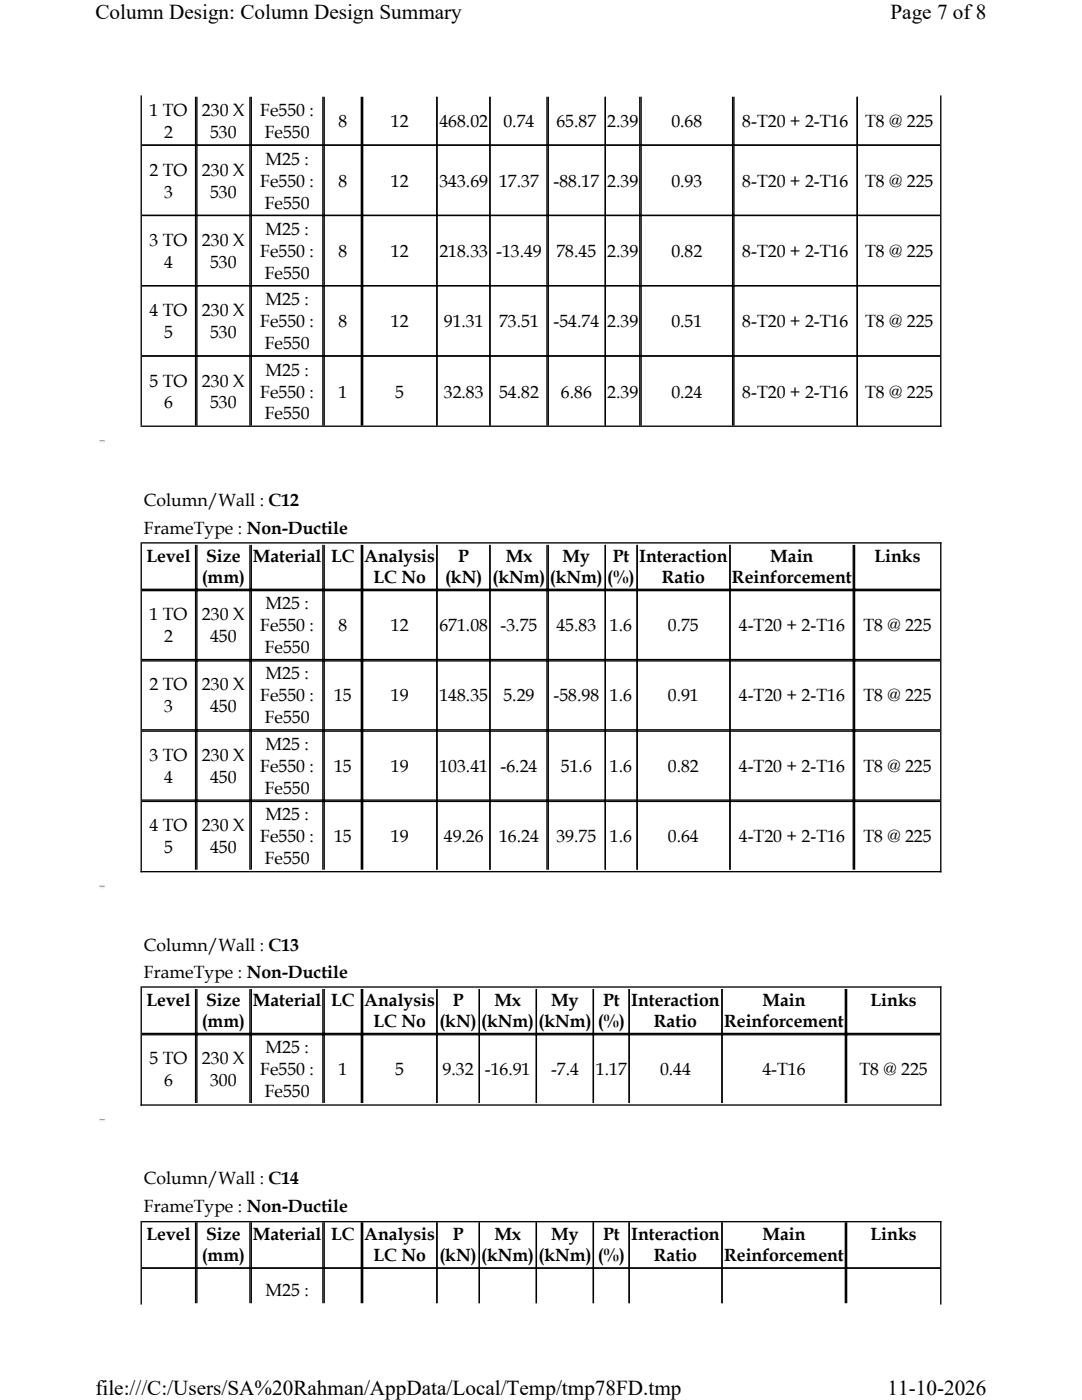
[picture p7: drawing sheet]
<svg xmlns="http://www.w3.org/2000/svg" width="216mm" height="279mm" viewBox="0 0 216 279" stroke-linecap="round" stroke-linejoin="round" font-family="sans-serif">
<defs><g id="words">
<g font-size="4.2">
<text x="19" y="3.8">Column Design: Column Design Summary</text>
<text x="177.7" y="3.8">Page 7 of8</text>
<text x="19" y="278.5">file:///C:/Users/SA%20Rahman/AppData/Local/Temp/tmp78FD.tmp</text>
<text x="177.1" y="278.5">11-10-2026</text>
</g>
<g font-size="3.5">
<text x="29.8" y="23.2">1 TO</text>
<text x="40.3" y="23.2">230 X</text>
<text x="51.9" y="23.2">Fe550 :</text>
<text x="32.7" y="27.6">2</text>
<text x="41.9" y="27.6">530</text>
<text x="52.8" y="27.6">Fe550</text>
<text x="67.5" y="25.4">8</text>
<text x="78" y="25.4">12</text>
<text x="87.7" y="25.4">468.02</text>
<text x="100.5" y="25.4">0.74</text>
<text x="111" y="25.4">65.87</text>
<text x="121.2" y="25.4">2.39</text>
<text x="134" y="25.4">0.68</text>
<text x="148.1" y="25.4">8-T20 + 2-T16</text>
<text x="172.6" y="25.4">T8 @ 225</text>
<text x="29.8" y="35.1">2 TO</text>
<text x="40.3" y="35.1">230 X</text>
<text x="53" y="32.9">M25 :</text>
<text x="32.7" y="39.4">3</text>
<text x="41.9" y="39.4">530</text>
<text x="51.9" y="37.3">Fe550 :</text>
<text x="52.8" y="41.6">Fe550</text>
<text x="67.5" y="37.3">8</text>
<text x="78" y="37.3">12</text>
<text x="87.7" y="37.3">343.69</text>
<text x="99.6" y="37.3">17.37</text>
<text x="110.5" y="37.3">-88.17</text>
<text x="121.2" y="37.3">2.39</text>
<text x="134" y="37.3">0.93</text>
<text x="148.1" y="37.3">8-T20 + 2-T16</text>
<text x="172.6" y="37.3">T8 @ 225</text>
<text x="53" y="46.9">M25 :</text>
<text x="29.8" y="49.1">3 TO</text>
<text x="32.7" y="53.5">4</text>
<text x="40.3" y="49.1">230 X</text>
<text x="41.9" y="53.5">530</text>
<text x="51.9" y="51.3">Fe550 :</text>
<text x="67.5" y="51.3">8</text>
<text x="78" y="51.3">12</text>
<text x="87.7" y="51.3">218.33</text>
<text x="99" y="51.3">-13.49</text>
<text x="111" y="51.3">78.45</text>
<text x="121.2" y="51.3">2.39</text>
<text x="134" y="51.3">0.82</text>
<text x="148.1" y="51.3">8-T20 + 2-T16</text>
<text x="172.6" y="51.3">T8 @ 225</text>
<text x="52.8" y="55.7">Fe550</text>
<text x="29.8" y="63.1">4 TO</text>
<text x="40.3" y="63.1">230 X</text>
<text x="51.9" y="65.3">Fe550 :</text>
<text x="53" y="60.9">M25 :</text>
<text x="67.5" y="65.3">8</text>
<text x="78" y="65.3">12</text>
<text x="88.6" y="65.3">91.31</text>
<text x="99.6" y="65.3">73.51</text>
<text x="110.5" y="65.3">-54.74</text>
<text x="121.2" y="65.3">2.39</text>
<text x="134" y="65.3">0.51</text>
<text x="148.1" y="65.3">8-T20 + 2-T16</text>
<text x="172.6" y="65.3">T8 @ 225</text>
<text x="32.7" y="67.5">5</text>
<text x="41.9" y="67.5">530</text>
<text x="52.8" y="69.7">Fe550</text>
<text x="29.8" y="77.1">5 TO</text>
<text x="40.3" y="77.1">230 X</text>
<text x="53" y="74.9">M25 :</text>
<text x="32.7" y="81.5">6</text>
<text x="41.9" y="81.5">530</text>
<text x="51.9" y="79.3">Fe550 :</text>
<text x="52.8" y="83.7">Fe550</text>
<text x="67.5" y="79.3">1</text>
<text x="78.9" y="79.3">5</text>
<text x="88.6" y="79.3">32.83</text>
<text x="99.6" y="79.3">54.82</text>
<text x="111.9" y="79.3">6.86</text>
<text x="121.2" y="79.3">2.39</text>
<text x="134" y="79.3">0.24</text>
<text x="148.1" y="79.3">8-T20 + 2-T16</text>
<text x="172.6" y="79.3">T8 @ 225</text>
<text x="28.7" y="101.1">Column/Wall : C12</text>
<text x="28.7" y="106.5">FrameType : Non-Ductile</text>
<text x="29.2" y="112.2">Level</text>
<text x="41.1" y="112.2">Size</text>
<text x="50.4" y="112.2">Material</text>
<text x="66.1" y="112.2">LC</text>
<text x="72.7" y="112.2">Analysis</text>
<text x="91.5" y="112.2">P</text>
<text x="100.9" y="112.2">Mx</text>
<text x="112.3" y="112.2">My</text>
<text x="122.3" y="112.2">Pt</text>
<text x="127.5" y="112.2">Interaction</text>
<text x="153.7" y="112.2">Main</text>
<text x="174.5" y="112.2">Links</text>
<text x="40.3" y="116.4">(mm)</text>
<text x="74.5" y="116.4">LC No</text>
<text x="88.8" y="116.4">(kN)</text>
<text x="98.3" y="116.4">(kNm)</text>
<text x="109.7" y="116.4">(kNm)</text>
<text x="121.2" y="116.4">(%)</text>
<text x="132" y="116.4">Ratio</text>
<text x="146.1" y="116.4">Reinforcement</text>
<text x="29.8" y="123.7">1 TO</text>
<text x="40.3" y="123.7">230 X</text>
<text x="51.9" y="125.9">Fe550 :</text>
<text x="53" y="121.6">M25 :</text>
<text x="67.5" y="125.9">8</text>
<text x="78" y="125.9">12</text>
<text x="87.7" y="125.9">671.08</text>
<text x="99.9" y="125.9">-3.75</text>
<text x="111" y="125.9">45.83</text>
<text x="121.7" y="125.9">1.6</text>
<text x="133.3" y="125.9">0.75</text>
<text x="147.4" y="125.9">4-T20 + 2-T16</text>
<text x="172.3" y="125.9">T8 @ 225</text>
<text x="32.7" y="128.1">2</text>
<text x="41.9" y="128.1">450</text>
<text x="52.8" y="130.3">Fe550</text>
<text x="29.8" y="137.8">2 TO</text>
<text x="40.3" y="137.8">230 X</text>
<text x="53" y="135.6">M25 :</text>
<text x="32.7" y="142.1">3</text>
<text x="41.9" y="142.1">450</text>
<text x="51.9" y="140">Fe550 :</text>
<text x="66.7" y="140">15</text>
<text x="78" y="140">19</text>
<text x="87.7" y="140">148.35</text>
<text x="100.5" y="140">5.29</text>
<text x="110.5" y="140">-58.98</text>
<text x="121.7" y="140">1.6</text>
<text x="133.3" y="140">0.91</text>
<text x="147.4" y="140">4-T20 + 2-T16</text>
<text x="172.3" y="140">T8 @ 225</text>
<text x="52.8" y="144.3">Fe550</text>
<text x="53" y="149.6">M25 :</text>
<text x="29.8" y="151.8">3 TO</text>
<text x="40.3" y="151.8">230 X</text>
<text x="51.9" y="154">Fe550 :</text>
<text x="66.7" y="154">15</text>
<text x="78" y="154">19</text>
<text x="87.7" y="154">103.41</text>
<text x="99.9" y="154">-6.24</text>
<text x="111.9" y="154">51.6</text>
<text x="121.7" y="154">1.6</text>
<text x="133.3" y="154">0.82</text>
<text x="147.4" y="154">4-T20 + 2-T16</text>
<text x="172.3" y="154">T8 @ 225</text>
<text x="32.7" y="156.2">4</text>
<text x="41.9" y="156.2">450</text>
<text x="52.8" y="158.4">Fe550</text>
<text x="29.8" y="165.8">4 TO</text>
<text x="40.3" y="165.8">230 X</text>
<text x="53" y="163.6">M25 :</text>
<text x="32.7" y="170.2">5</text>
<text x="41.9" y="170.2">450</text>
<text x="51.9" y="168">Fe550 :</text>
<text x="52.8" y="172.4">Fe550</text>
<text x="66.7" y="168">15</text>
<text x="78" y="168">19</text>
<text x="88.6" y="168">49.26</text>
<text x="99.6" y="168">16.24</text>
<text x="111" y="168">39.75</text>
<text x="121.7" y="168">1.6</text>
<text x="133.3" y="168">0.64</text>
<text x="147.4" y="168">4-T20 + 2-T16</text>
<text x="172.3" y="168">T8 @ 225</text>
<text x="28.7" y="189.7">Column/Wall : C13</text>
<text x="28.7" y="195.2">FrameType : Non-Ductile</text>
<text x="29.2" y="200.8">Level</text>
<text x="41.1" y="200.8">Size</text>
<text x="50.4" y="200.8">Material</text>
<text x="66.1" y="200.8">LC</text>
<text x="72.7" y="200.8">Analysis</text>
<text x="90.3" y="200.8">P</text>
<text x="98.6" y="200.8">Mx</text>
<text x="110" y="200.8">My</text>
<text x="120.3" y="200.8">Pt</text>
<text x="126" y="200.8">Interaction</text>
<text x="152.1" y="200.8">Main</text>
<text x="173.7" y="200.8">Links</text>
<text x="40.3" y="205">(mm)</text>
<text x="74.5" y="205">LC No</text>
<text x="87.7" y="205">(kN)</text>
<text x="96" y="205">(kNm)</text>
<text x="107.5" y="205">(kNm)</text>
<text x="119.3" y="205">(%)</text>
<text x="130.5" y="205">Ratio</text>
<text x="144.5" y="205">Reinforcement</text>
<text x="29.8" y="212.4">5 TO</text>
<text x="40.3" y="212.4">230 X</text>
<text x="51.9" y="214.6">Fe550 :</text>
<text x="53" y="210.2">M25 :</text>
<text x="67.5" y="214.6">1</text>
<text x="78.9" y="214.6">5</text>
<text x="88.3" y="214.6">9.32</text>
<text x="96.7" y="214.6">-16.91</text>
<text x="110" y="214.6">-7.4</text>
<text x="118.9" y="214.6">1.17</text>
<text x="131.7" y="214.6">0.44</text>
<text x="152.1" y="214.6">4-T16</text>
<text x="171.5" y="214.6">T8 @ 225</text>
<text x="32.7" y="216.8">6</text>
<text x="41.9" y="216.8">300</text>
<text x="52.8" y="219">Fe550</text>
<text x="28.7" y="236.3">Column/Wall : C14</text>
<text x="28.7" y="241.8">FrameType : Non-Ductile</text>
<text x="29.2" y="247.4">Level</text>
<text x="40.3" y="251.6">(mm)</text>
<text x="41.1" y="247.4">Size</text>
<text x="50.4" y="247.4">Material</text>
<text x="66.1" y="247.4">LC</text>
<text x="72.7" y="247.4">Analysis</text>
<text x="74.5" y="251.6">LC No</text>
<text x="87.7" y="251.6">(kN)</text>
<text x="90.3" y="247.4">P</text>
<text x="96" y="251.6">(kNm)</text>
<text x="98.6" y="247.4">Mx</text>
<text x="107.5" y="251.6">(kNm)</text>
<text x="110" y="247.4">My</text>
<text x="119.3" y="251.6">(%)</text>
<text x="120.3" y="247.4">Pt</text>
<text x="126" y="247.4">Interaction</text>
<text x="130.5" y="251.6">Ratio</text>
<text x="144.5" y="251.6">Reinforcement</text>
<text x="152.1" y="247.4">Main</text>
<text x="173.7" y="247.4">Links</text>
<text x="53" y="258.7">M25 :</text>
</g>
</g></defs>
<g fill="none" stroke="#000" stroke-width=".26">
<path d="M28.2 19v65.9M39 19.3v65.6M39.3 19.3v65.6M49.9 19.3v65.6M50.1 19.3v65.6M64.4 19.3v65.6M64.7 19.3v65.6M72.1 19.3v65.6M72.4 19.3v65.6M87.2 19.3v65.6M97.8 19.3v65.6M109.1 19.3v65.6"/>
<path d="M109.4 19.3v65.6M120.8 19.3v65.6M127.7 19.3v65.6M127.9 19.3v65.6M146.2 19.3v65.6M146.4 19.3v65.6M171.1 19.3v65.6M187.7 19v66.2M28.3 29h159.3M28.3 43h159.3M28.3 57h159.3M28.3 71h159.3"/>
<path d="M28 85.1h159.9M28.2 108.2v65.9M28.3 108.3h159.6M28.3 117.9h159.3M28.3 117.6h159.3M39 108.7v64.9M39.3 108.7v64.9M49.9 108.7v64.9M50.1 108.7v64.9M64.4 108.7v64.9M64.7 108.7v64.9M72.1 108.7v64.9"/>
<path d="M72.4 108.7v64.9M87.2 108.7v64.9M97.8 108.7v64.9M109.1 108.7v64.9M109.4 108.7v64.9M120.8 108.7v64.9M127.1 108.7v64.9M145.7 108.7v64.9M170.3 108.7v64.9M170.5 108.7v64.9M187.7 108.2v65.9M28.3 131.9h159.3"/>
<path d="M28.3 131.6h159.3M28.3 145.9h159.3M28.3 145.7h159.3M28.3 159.9h159.3M28.3 159.7h159.3M28 174h159.9M28.2 196.8v23.9M28.3 197h159.6M39 197.4v22.7M39.3 197.4v22.7M49.9 197.4v22.7M50.1 197.4v22.7"/>
<path d="M64.4 197.4v22.7M64.7 197.4v22.7M72.1 197.4v22.7M72.4 197.4v22.7M87.2 197.4v22.7M95.6 197.4v22.7M107 197.4v22.7M118.4 197.4v22.7M125.5 197.4v22.7M144.1 197.4v22.7M168.7 197.4v22.7M168.9 197.4v22.7"/>
<path d="M187.7 196.8v23.9M28.3 206.5h159.3M28.3 206.2h159.3M28 220.5h159.9M28.2 243.7v16.6M28.3 243.8h159.6M28.3 253.1h159.3M39 243.9v16.2M39.3 243.9v16.2M49.9 243.9v16.2M50.1 243.9v16.2M64.4 243.9v16.2"/>
<path d="M64.7 243.9v16.2M72.1 243.9v16.2M72.4 243.9v16.2M87.2 243.9v16.2M95.6 243.9v16.2M107 243.9v16.2M118.4 243.9v16.2M125.5 243.9v16.2M144.1 243.9v16.2M168.7 243.9v16.2M168.9 243.9v16.2M187.7 243.7v16.6"/>
</g>
<path d="M19.8 88h1.1M19.8 176.9h1.1M19.8 223.4h1.1" fill="none" stroke="#a0a0a0" stroke-width=".26"/>
<path d="M19.8 88.2h1.1M19.8 177.1h1.1M19.8 223.7h1.1" fill="none" stroke="#f0f0f0" stroke-width=".26"/>
<g fill="#fff">
<path d="M19 0h177.8v4.7h-177.8z" fill-rule="evenodd"/>
<path d="M19 274.7h177.8v4.7h-177.8z" fill-rule="evenodd"/>
</g>
<use href="#words"/>
</svg>
